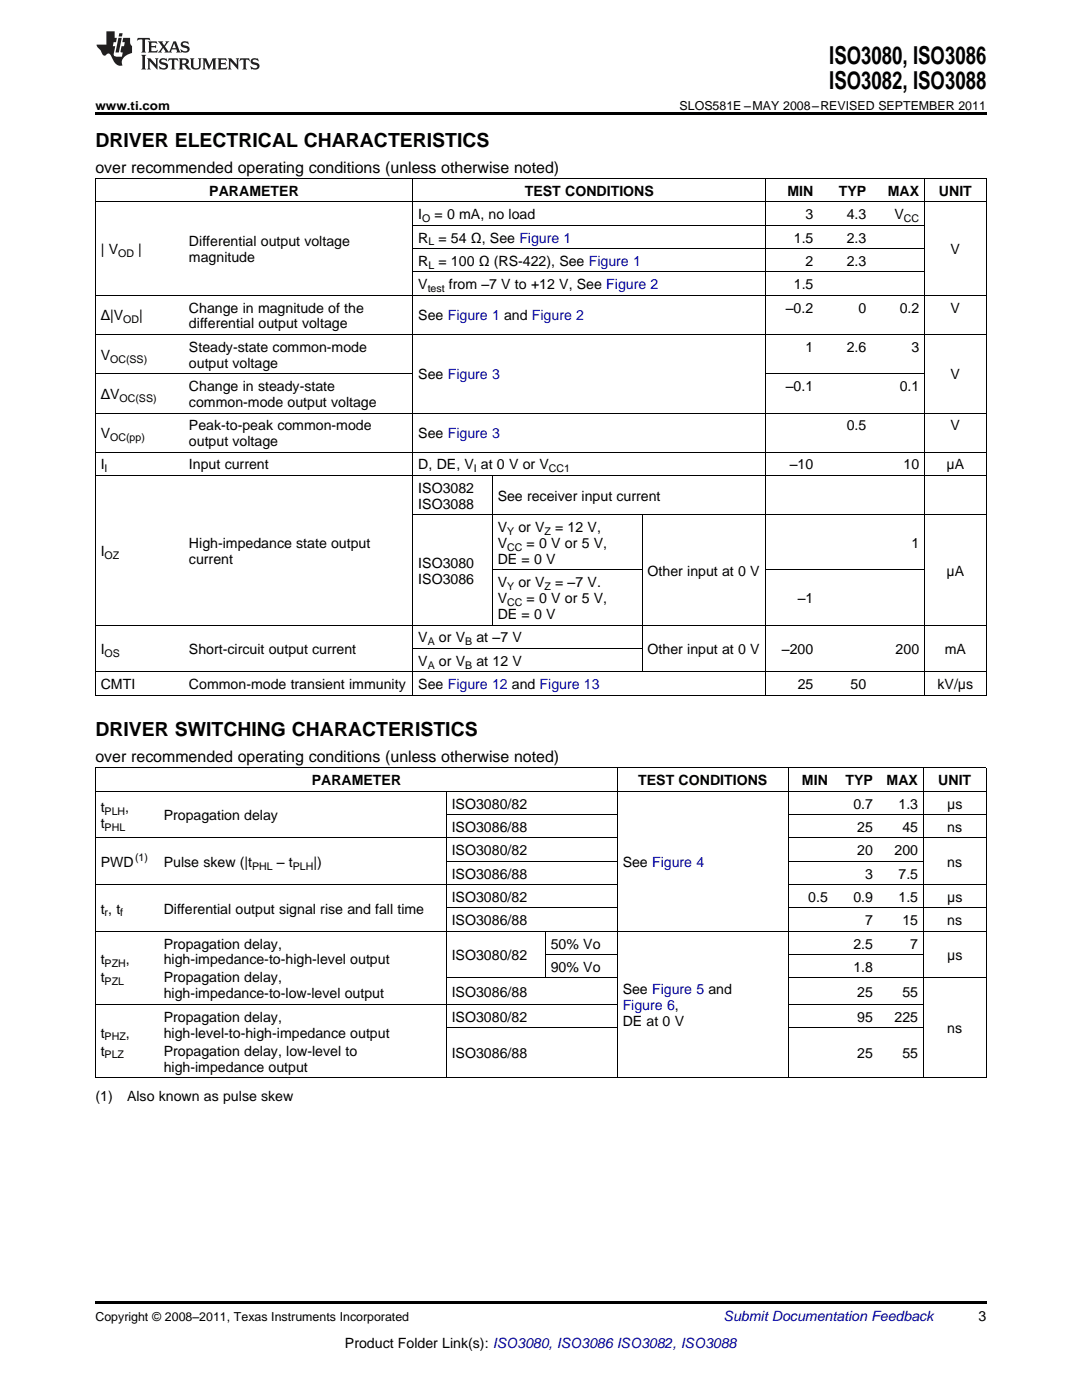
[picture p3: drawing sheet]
<svg xmlns="http://www.w3.org/2000/svg" width="216mm" height="279mm" viewBox="0 0 216 279" stroke-linecap="round" stroke-linejoin="round" font-family="sans-serif">
<defs><g id="words">
<g font-size="4.9">
<text x="165.5" y="12.8">ISO3080, ISO3086</text>
<text x="165.5" y="17.8">ISO3082, ISO3088</text>
</g>
<g font-size="3.9">
<text x="19" y="29.3">DRIVER ELECTRICAL CHARACTERISTICS</text>
<text x="19" y="146.9">DRIVER SWITCHING CHARACTERISTICS</text>
</g>
<g font-size="3.2">
<text x="19" y="34.4">over recommended operating conditions (unless otherwise noted)</text>
<text x="19" y="152">over recommended operating conditions (unless otherwise noted)</text>
</g>
<g font-size="2.8">
<text x="41.8" y="39.1">PARAMETER</text>
<text x="104.7" y="39.1">TEST CONDITIONS</text>
<text x="157.1" y="39.1">MIN</text>
<text x="167.4" y="39.1">TYP</text>
<text x="177.2" y="39.1">MAX</text>
<text x="187.4" y="39.1">UNIT</text>
<text x="83.5" y="43.7">I</text>
<text x="86.7" y="43.7">= 0 mA, no load</text>
<text x="160.7" y="43.7">3</text>
<text x="168.9" y="43.7">4.3</text>
<text x="178.5" y="43.7">V</text>
<text x="20.1" y="50.7">| V</text>
<text x="27.6" y="50.7">|</text>
<text x="37.7" y="49.1">Differential output voltage</text>
<text x="37.7" y="52.3">magnitude</text>
<text x="83.5" y="48.4">R</text>
<text x="83.5" y="53.1">R</text>
<text x="87.5" y="48.4">= 54 Ω, See Figure 1</text>
<text x="87.5" y="53.1">= 100 Ω (RS-422), See Figure 1</text>
<text x="158.4" y="48.4">1.5</text>
<text x="160.7" y="53.1">2</text>
<text x="168.9" y="48.4">2.3</text>
<text x="168.9" y="53.1">2.3</text>
<text x="189.7" y="50.7">V</text>
<text x="83.5" y="57.7">V</text>
<text x="89.6" y="57.7">from –7 V to +12 V, See Figure 2</text>
<text x="158.4" y="57.7">1.5</text>
<text x="20.1" y="64">Δ|V</text>
<text x="27.8" y="64">|</text>
<text x="37.7" y="62.4">Change in magnitude of the</text>
<text x="37.7" y="65.5">differential output voltage</text>
<text x="83.5" y="64">See Figure 1 and Figure 2</text>
<text x="156.8" y="62.4">–0.2</text>
<text x="171.3" y="62.4">0</text>
<text x="179.5" y="62.4">0.2</text>
<text x="189.7" y="62.4">V</text>
<text x="20.1" y="71.8">V</text>
<text x="37.7" y="70.2">Steady-state common-mode</text>
<text x="160.7" y="70.2">1</text>
<text x="168.9" y="70.2">2.6</text>
<text x="181.9" y="70.2">3</text>
<text x="37.7" y="73.4">output voltage</text>
<text x="83.5" y="75.7">See Figure 3</text>
<text x="189.7" y="75.7">V</text>
<text x="20.1" y="79.6">ΔV</text>
<text x="37.7" y="78">Change in steady-state</text>
<text x="37.7" y="81.2">common-mode output voltage</text>
<text x="156.8" y="78">–0.1</text>
<text x="179.5" y="78">0.1</text>
<text x="20.1" y="87.5">V</text>
<text x="37.7" y="85.9">Peak-to-peak common-mode</text>
<text x="37.7" y="89">output voltage</text>
<text x="83.5" y="87.5">See Figure 3</text>
<text x="168.9" y="85.9">0.5</text>
<text x="189.7" y="85.9">V</text>
<text x="20.1" y="93.7">I</text>
<text x="37.7" y="93.7">Input current</text>
<text x="83.5" y="93.7">D, DE, V at 0 V or V</text>
<text x="157.6" y="93.7">–10</text>
<text x="180.3" y="93.7">10</text>
<text x="188.9" y="93.7">μA</text>
<text x="83.5" y="98.4">ISO3082</text>
<text x="83.5" y="101.5">ISO3088</text>
<text x="99.3" y="99.9">See receiver input current</text>
<text x="99.3" y="106.2">V</text>
<text x="103.4" y="106.2">or V</text>
<text x="110.8" y="106.2">= 12 V,</text>
<text x="20.1" y="110.9">I</text>
<text x="37.7" y="109.4">High-impedance state output</text>
<text x="37.7" y="112.5">current</text>
<text x="83.5" y="113.3">ISO3080</text>
<text x="99.3" y="109.4">V</text>
<text x="99.3" y="112.5">DE = 0 V</text>
<text x="105.1" y="109.4">= 0 V or 5 V,</text>
<text x="181.9" y="109.4">1</text>
<text x="83.5" y="116.5">ISO3086</text>
<text x="99.3" y="117.2">V</text>
<text x="103.4" y="117.2">or V</text>
<text x="110.8" y="117.2">= –7 V.</text>
<text x="129.2" y="114.9">Other input at 0 V</text>
<text x="188.9" y="114.9">μA</text>
<text x="99.3" y="120.4">V</text>
<text x="99.3" y="123.5">DE = 0 V</text>
<text x="105.1" y="120.4">= 0 V or 5 V,</text>
<text x="159.2" y="120.4">–1</text>
<text x="20.1" y="130.5">I</text>
<text x="37.7" y="130.5">Short-circuit output current</text>
<text x="83.5" y="128.2">V</text>
<text x="87.6" y="128.2">or V</text>
<text x="95.1" y="128.2">at –7 V</text>
<text x="129.2" y="130.5">Other input at 0 V</text>
<text x="156" y="130.5">–200</text>
<text x="178.7" y="130.5">200</text>
<text x="188.5" y="130.5">mA</text>
<text x="20.1" y="137.5">CMTI</text>
<text x="37.7" y="137.5">Common-mode transient immunity</text>
<text x="83.5" y="132.9">V</text>
<text x="83.5" y="137.5">See Figure 12 and Figure 13</text>
<text x="87.6" y="132.9">or V</text>
<text x="95.1" y="132.9">at 12 V</text>
<text x="159.2" y="137.5">25</text>
<text x="169.7" y="137.5">50</text>
<text x="187.1" y="137.5">kV/μs</text>
<text x="62.2" y="156.7">PARAMETER</text>
<text x="90.1" y="161.4">ISO3080/82</text>
<text x="127.4" y="156.7">TEST CONDITIONS</text>
<text x="160" y="156.7">MIN</text>
<text x="168.7" y="156.7">TYP</text>
<text x="170.3" y="161.4">0.7</text>
<text x="176.9" y="156.7">MAX</text>
<text x="179.3" y="161.4">1.3</text>
<text x="187.2" y="156.7">UNIT</text>
<text x="189" y="161.4">μs</text>
<text x="20.1" y="162.1">t</text>
<text x="20.1" y="165.3">t</text>
<text x="25" y="162.1">,</text>
<text x="32.7" y="163.7">Propagation delay</text>
<text x="90.1" y="166">ISO3086/88</text>
<text x="171.1" y="166">25</text>
<text x="180.1" y="166">45</text>
<text x="189" y="166">ns</text>
<text x="20.1" y="173">PWD</text>
<text x="32.7" y="173">Pulse skew (|t</text>
<text x="55.2" y="173">– t</text>
<text x="62.5" y="173">|)</text>
<text x="90.1" y="170.7">ISO3080/82</text>
<text x="124.2" y="173">See Figure 4</text>
<text x="171.1" y="170.7">20</text>
<text x="178.5" y="170.7">200</text>
<text x="189" y="173">ns</text>
<text x="90.1" y="175.3">ISO3086/88</text>
<text x="90.1" y="180">ISO3080/82</text>
<text x="161.3" y="180">0.5</text>
<text x="170.3" y="180">0.9</text>
<text x="172.6" y="175.3">3</text>
<text x="179.3" y="175.3">7.5</text>
<text x="179.3" y="180">1.5</text>
<text x="189" y="180">μs</text>
<text x="20.1" y="182.3">t , t</text>
<text x="32.7" y="182.3">Differential output signal rise and fall time</text>
<text x="90.1" y="184.6">ISO3086/88</text>
<text x="172.6" y="184.6">7</text>
<text x="180.1" y="184.6">15</text>
<text x="189" y="184.6">ns</text>
<text x="32.7" y="189.3">Propagation delay,</text>
<text x="90.1" y="191.6">ISO3080/82</text>
<text x="109.9" y="189.3">50% Vo</text>
<text x="170.3" y="189.3">2.5</text>
<text x="181.6" y="189.3">7</text>
<text x="189" y="191.6">μs</text>
<text x="20.1" y="192.5">t</text>
<text x="20.1" y="196.1">t</text>
<text x="25.1" y="192.5">,</text>
<text x="32.7" y="192.5">high-impedance-to-high-level output</text>
<text x="32.7" y="196.1">Propagation delay,</text>
<text x="109.9" y="194">90% Vo</text>
<text x="170.3" y="194">1.8</text>
<text x="32.7" y="199.2">high-impedance-to-low-level output</text>
<text x="32.7" y="203.9">Propagation delay,</text>
<text x="90.1" y="198.9">ISO3086/88</text>
<text x="90.1" y="203.9">ISO3080/82</text>
<text x="124.2" y="198.4">See Figure 5 and</text>
<text x="171.1" y="198.9">25</text>
<text x="171.1" y="203.9">95</text>
<text x="178.5" y="203.9">225</text>
<text x="180.1" y="198.9">55</text>
<text x="20.1" y="207.1">t</text>
<text x="25.1" y="207.1">,</text>
<text x="32.7" y="207.1">high-level-to-high-impedance output</text>
<text x="124.2" y="204.8">DE at 0 V</text>
<text x="189" y="206.2">ns</text>
<text x="20.1" y="210.7">t</text>
<text x="32.7" y="210.7">Propagation delay, low-level to</text>
<text x="32.7" y="213.9">high-impedance output</text>
<text x="90.1" y="211.2">ISO3086/88</text>
<text x="171.1" y="211.2">25</text>
<text x="180.1" y="211.2">55</text>
<text x="19" y="219.7">(1)</text>
<text x="25.4" y="219.7">Also known as pulse skew</text>
<text x="195.3" y="263.6">3</text>
<text x="68.8" y="269">Product Folder Link(s): ISO3080, ISO3086 ISO3082, ISO3088</text>
</g>
<text font-size="2.8" fill="#00f" x="124.2" y="201.6">Figure 6,</text>
<text font-size="2.8" fill="#0000c8" x="144.4" y="263.6">Submit Documentation Feedback</text>
<g font-size="2.5">
<text x="19" y="21.9">www.ti.com</text>
<text x="135.6" y="21.9">SLOS581E –MAY 2008–REVISED SEPTEMBER 2011</text>
<text x="19" y="263.6">Copyright © 2008–2011, Texas Instruments Incorporated</text>
</g>
<g font-size="2.1">
<text x="84.2" y="44.3">O</text>
<text x="180.4" y="44.3">CC</text>
<text x="23.6" y="51.3">OD</text>
<text x="85.5" y="49">L</text>
<text x="85.5" y="53.6">L</text>
<text x="85.3" y="58.3">test</text>
<text x="24.6" y="64.5">OD</text>
<text x="22" y="72.4">OC(SS)</text>
<text x="23.8" y="80.2">OC(SS)</text>
<text x="22" y="88">OC(pp)</text>
<text x="20.9" y="94.3">I</text>
<text x="94.5" y="94.3">I</text>
<text x="109.5" y="94.3">CC1</text>
<text x="101.2" y="106.8">Y</text>
<text x="108.7" y="106.8">Z</text>
<text x="20.9" y="111.5">OZ</text>
<text x="101.2" y="109.9">CC</text>
<text x="101.2" y="117.8">Y</text>
<text x="108.7" y="117.8">Z</text>
<text x="101.2" y="120.9">CC</text>
<text x="20.9" y="131.1">OS</text>
<text x="85.3" y="128.8">A</text>
<text x="92.8" y="128.8">B</text>
<text x="85.3" y="133.4">A</text>
<text x="92.8" y="133.4">B</text>
<text x="20.9" y="162.7">PLH</text>
<text x="20.9" y="165.8">PHL</text>
<text x="26.9" y="171.9">(1)</text>
<text x="50.3" y="173.6">PHL</text>
<text x="58.4" y="173.6">PLH</text>
<text x="20.9" y="182.9">r</text>
<text x="24" y="182.9">f</text>
<text x="20.9" y="193">PZH</text>
<text x="20.9" y="196.6">PZL</text>
<text x="20.9" y="207.6">PHZ</text>
<text x="20.9" y="211.2">PLZ</text>
</g>
</g></defs>
<g fill="#231f20">
<path d="M27.5 7.6l-.1 .5 .4-.2h.6v.1v2.1l-.2 .4h1l-.3-.4v-2.1l.1-.1h.5l.5 .2-.2-.5zM29.5 8.3l.2 .3v1.5l-.2 .4h1.8l.2-.6a1.04 1.04 0 0 1-1.3 .2v-.7h.6l.3 .2v-.6l-.3 .2h-.6v-.6l.8-.1 .4 .3-.2-.5zM31.5 8.3l.9 1.1-.9 1.1h.8l-.2-.2 .5-.7 .4 .7-.2 .2h1.5l-.1-.2 .1-.4h.9l.1 .4-.2 .2h1l-.3-.3-.7-1.9h-.5l-.9 2-.8-1 .9-1h-.8l.1 .3-.3 .5-.4-.6 .2-.2zM34.7 8.6l.4 1h-.7zM36.3 8.4a.63 .63 0 0 0-.2 .7 .63 .63 0 0 0 .6 .4l.6 .2 .1 .2a.75 .75 0 0 1-.7 .4 .75 .75 0 0 1-.6-.5l.1 .7 .1-.1a1.11 1.11 0 0 0 1.5-.6 1.13 1.13 0 0 0-1.2-.8l-.1-.4a1.04 1.04 0 0 1 1.2 .2l-.2-.5-.1 .1-.5-.2zM28.2 10.9l.2 .4v2.2l-.2 .4h1l-.3-.4v-2.2l.3-.4zM29.3 11.6l.3 .4v1.5l-.3 .4h.8l-.2-.4v-1.3l1.5 1.7v-1.9l.2-.4h-.7l.2 .4v.9l-1.1-1.3zM32 11.8a.62 .62 0 0 0-.2 .7 .62 .62 0 0 0 .6 .4l.6 .1 .1 .3a.76 .76 0 0 1-.7 .3 .76 .76 0 0 1-.6-.4l.1 .7 .1-.1a1.11 1.11 0 0 0 1.5-.6 1.13 1.13 0 0 0-1.2-.8l-.1-.4a1.04 1.04 0 0 1 1.2 .2l-.2-.6-.1 .1-.5-.1zM33.7 11.6l-.2 .6a.61 .61 0 0 1 .8-.3v1.6l-.2 .4h.9l-.2-.4v-1.6a.63 .63 0 0 1 .8 .3l-.2-.6zM35.6 11.6l.3 .4v1.5l-.3 .4h1l-.2-.2v-.8l.5 .2a.76 .76 0 0 0 1.2 .7l-1-1a.58 .58 0 0 0 .6-.5 .58 .58 0 0 0-.5-.6zM36.4 11.9h.1a.45 .45 0 0 1 .5 .1 .45 .45 0 0 1 .1 .5l-.7 .2zM37.9 11.6l.2 .2a2.17 2.17 0 0 0 .3 1.9 .99 .99 0 0 0 1.6-.6v-1.1l.2-.4h-.7l.2 .2a1.92 1.92 0 0 1-.2 1.8 .6 .6 0 0 1-.9-.5v-1.1l.2-.4zM40.4 11.6l.2 .4v1.5l-.2 .4h.7l-.2-.4v-1.4l.8 1.8 .8-1.8v1.4l-.2 .4h.9l-.2-.4v-1.5l.2-.4h-.8l-.6 1.5-.6-1.5zM43.4 11.6l.2 .4v1.5l-.2 .4h1.8l.2-.6a1.04 1.04 0 0 1-1.3 .1v-.6h.5l.4 .2v-.6l-.4 .2h-.5v-.7h.8l.3 .3-.1-.6zM45.5 11.6l.2 .4v1.5l-.2 .4h.7l-.2-.4v-1.3l1.5 1.7v-1.9l.2-.4h-.7l.2 .4v.9l-1.1-1.3zM47.9 11.6l-.1 .6a.61 .61 0 0 1 .8-.3v1.6l-.3 .4h1l-.3-.4 .1-1.6a.63 .63 0 0 1 .7 .3l-.1-.6zM50.2 11.8a.62 .62 0 0 0-.2 .7 .62 .62 0 0 0 .6 .4l.6 .1 .2 .3a.76 .76 0 0 1-.8 .3 .76 .76 0 0 1-.6-.4l.1 .7 .2-.1a1.11 1.11 0 0 0 1.5-.6 1.13 1.13 0 0 0-1.3-.8l-.1-.4a1.04 1.04 0 0 1 1.2 .2l-.1-.6-.2 .1-.5-.1z"/>
<path d="M21.2 6.3v2.6h-1.9l.1 .4 .7 .9a.91 .91 0 0 0 1 .8 .56 .56 0 0 1 .5-.3 .56 .56 0 0 1 .5 .3l.4 .8a1.53 1.53 0 0 0 1.9 1.2 1.54 1.54 0 0 1 1-2.1l.9-.3v-1.4a1.52 1.52 0 0 1-.3-1.6h-1.4l-.2 .8h.5l-.2 .8h-.4l-.2 1v.2l.4 .1-.2 .8a1.93 1.93 0 0 1-1.6-.3l.3-1.8h-.5l.2-.8h.4l.2-.8h-.4v-1.3zM23.6 7.6l-.6 2.9h.7l.6-2.9zM23.8 6.6l-.1 .7h.6l.2-.7z"/>
</g>
<path d="M19 22.5h177.8v.5h-177.8zM19 259.7h177.8v.5h-177.8z" fill="#000"/>
<g fill="none" stroke="#000" stroke-width=".2">
<path d="M19 35.6h177.8M19.1 35.7v103.1M82.4 35.7v103.1M152.8 35.7v103.1M184.4 35.7v103.1M196.8 35.7v103.1M19 58.9h177.8M19 40.3h177.8M82.4 54.3h102.1M82.4 49.6h102.1M82.4 45h102.1M19 74.6h63.4"/>
<path d="M19 66.8h177.8M152.8 74.6h31.7M19 94.9h177.8M19 90.3h177.8M19 82.4h177.8M98.2 95v29.8M82.4 102.7h114.4M98.2 113.8h30M128.1 102.8v31.3M152.8 113.8h31.7M19 138.7h177.8M19 134.1h177.8"/>
<path d="M19 124.8h177.8M82.4 129.4h45.8M19 157.9h177.8M19 153.3h177.8M19.1 153.3v61.8M89 158v57.1M123.1 153.3v61.8M157.3 153.3v61.8M184.2 153.3v61.8M196.8 153.3v61.8M19 176.5h104.2M19 167.2h104.2"/>
<path d="M89.1 171.9h34.1M89.1 162.6h34.1M157.3 176.5h39.5M157.3 171.9h27M157.3 167.2h39.5M157.3 162.6h39.5M19 185.9h177.8M89.1 195.2h34.1M89.1 181.2h34.1M108.8 185.9v9.3M108.8 190.5h14.4M157.3 195.2h39.5"/>
<path d="M157.3 190.5h27M157.3 181.2h39.5M19 215.1h177.8M19 200.5h104.2M89.1 205.1h34.1M157.3 205.1h27M157.3 200.5h27"/>
</g>
<use href="#words"/>
</svg>
